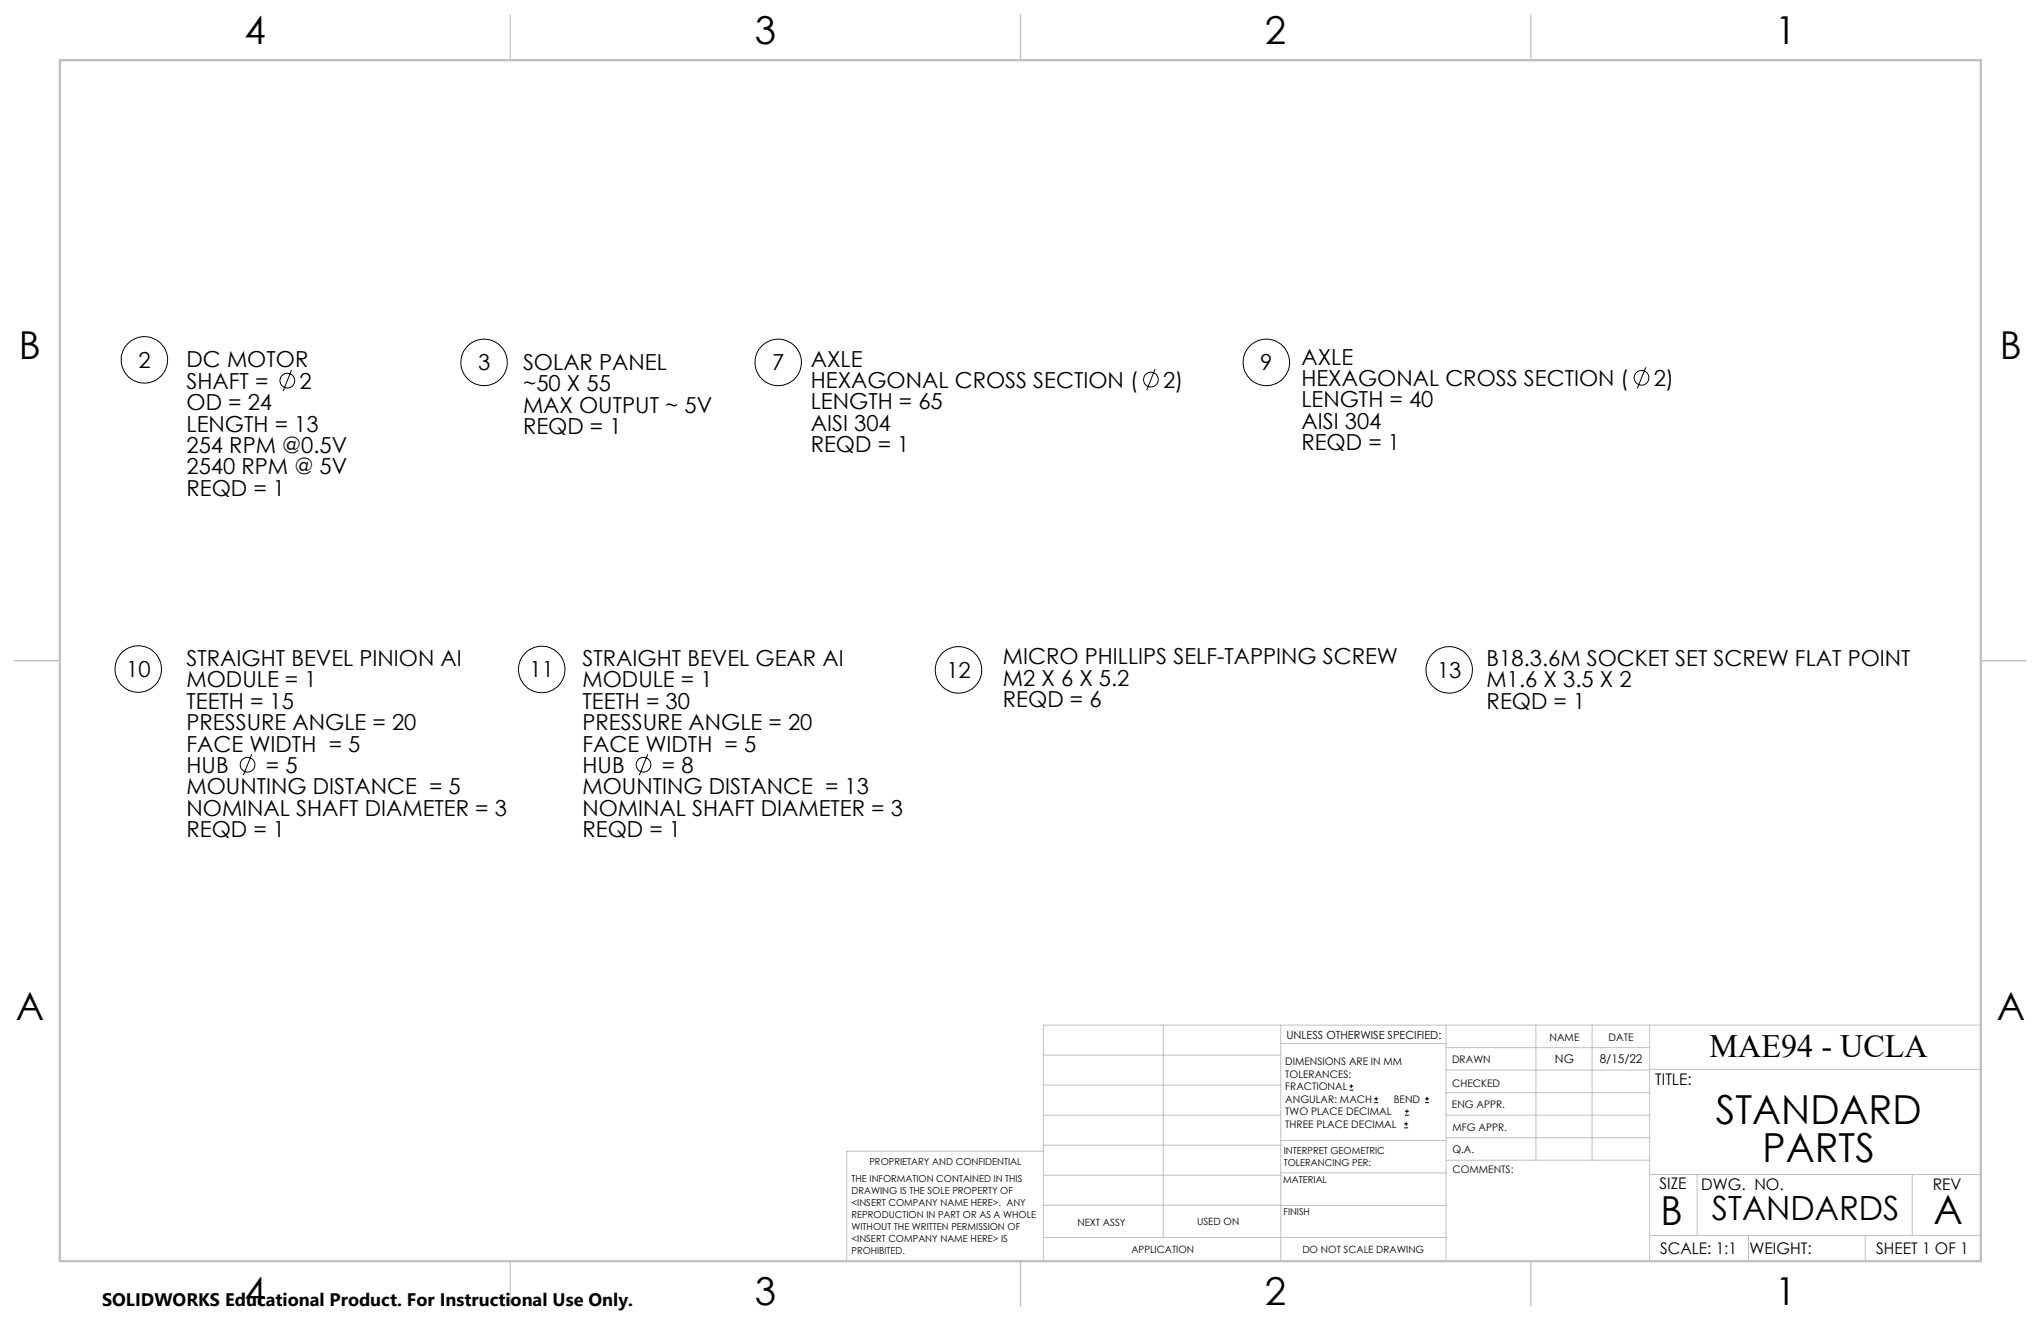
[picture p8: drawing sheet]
<svg xmlns="http://www.w3.org/2000/svg" width="432mm" height="279mm" viewBox="0 0 432 279" stroke-linecap="round" stroke-linejoin="round" font-family="sans-serif">
<defs><g id="words">
<g font-size="8.5">
<text x="363" y="237.7">STANDARD</text>
<text x="372.9" y="245.8">PARTS</text>
<text x="351.3" y="259">B</text>
<text x="409.1" y="258.9">A</text>
</g>
<g font-size="8.1">
<text x="51.7" y="9.3">4</text>
<text x="159.7" y="9.3">3</text>
<text x="267.6" y="9.3">2</text>
<text x="375.6" y="9.3">1</text>
<text x="4" y="76">B</text>
<text x="423.1" y="76">B</text>
<text x="3.3" y="215.7">A</text>
<text x="422.4" y="215.7">A</text>
<text x="51.7" y="276">4</text>
<text x="159.7" y="276">3</text>
<text x="267.6" y="276">2</text>
<text x="375.6" y="276">1</text>
</g>
<text font-size="7.1" x="362.2" y="258.1">STANDARDS</text>
<text font-size="6.9" x="361.7" y="223.6">MAE94 - UCLA</text>
<g font-size="4.7">
<text x="29.3" y="77.8">2</text>
<text x="39.5" y="77.7">DC MOTOR</text>
<text x="171.5" y="77.5">AXLE</text>
<text x="275.3" y="77.1">AXLE</text>
<text x="39.5" y="82.3">SHAFT =</text>
<text x="63.4" y="82.3">2</text>
<text x="101.1" y="78.3">3</text>
<text x="110.7" y="78.3">SOLAR PANEL</text>
<text x="110.7" y="82.8">~50 X 55</text>
<text x="163.4" y="78.3">7</text>
<text x="171.5" y="82.1">HEXAGONAL CROSS SECTION (</text>
<text x="246.1" y="82">2)</text>
<text x="266.6" y="78.3">9</text>
<text x="275.3" y="81.7">HEXAGONAL CROSS SECTION (</text>
<text x="349.9" y="81.7">2)</text>
<text x="39.5" y="86.8">OD = 24</text>
<text x="110.7" y="87.3">MAX OUTPUT ~ 5V</text>
<text x="171.5" y="86.6">LENGTH = 65</text>
<text x="275.3" y="86.2">LENGTH = 40</text>
<text x="39.5" y="91.3">LENGTH = 13</text>
<text x="39.5" y="95.8">254 RPM @0.5V</text>
<text x="110.7" y="91.9">REQD = 1</text>
<text x="171.5" y="91.1">AISI 304</text>
<text x="171.5" y="95.6">REQD = 1</text>
<text x="275.3" y="90.7">AISI 304</text>
<text x="275.3" y="95.2">REQD = 1</text>
<text x="39.5" y="100.4">2540 RPM @ 5V</text>
<text x="39.5" y="104.9">REQD = 1</text>
<text x="26.7" y="143.1">10</text>
<text x="39.5" y="140.9">STRAIGHT BEVEL PINION AI</text>
<text x="112" y="143.2">11</text>
<text x="123.2" y="140.9">STRAIGHT BEVEL GEAR AI</text>
<text x="200.2" y="143.3">12</text>
<text x="212.2" y="140.5">MICRO PHILLIPS SELF-TAPPING SCREW</text>
<text x="304" y="143.3">13</text>
<text x="314.5" y="140.9">B18.3.6M SOCKET SET SCREW FLAT POINT</text>
<text x="39.5" y="145.4">MODULE = 1</text>
<text x="39.5" y="149.9">TEETH = 15</text>
<text x="123.2" y="145.4">MODULE = 1</text>
<text x="123.2" y="149.9">TEETH = 30</text>
<text x="212.2" y="145.1">M2 X 6 X 5.2</text>
<text x="212.2" y="149.6">REQD = 6</text>
<text x="314.5" y="145.4">M1.6 X 3.5 X 2</text>
<text x="314.5" y="149.9">REQD = 1</text>
<text x="39.5" y="154.4">PRESSURE ANGLE = 20</text>
<text x="123.2" y="154.5">PRESSURE ANGLE = 20</text>
<text x="39.5" y="159">FACE WIDTH = 5</text>
<text x="123.2" y="159">FACE WIDTH = 5</text>
<text x="39.5" y="163.5">HUB</text>
<text x="56.3" y="163.5">= 5</text>
<text x="123.2" y="163.5">HUB</text>
<text x="140" y="163.5">= 8</text>
<text x="39.5" y="168">MOUNTING DISTANCE = 5</text>
<text x="39.5" y="172.5">NOMINAL SHAFT DIAMETER = 3</text>
<text x="123.2" y="168">MOUNTING DISTANCE = 13</text>
<text x="123.2" y="172.5">NOMINAL SHAFT DIAMETER = 3</text>
<text x="39.5" y="177.1">REQD = 1</text>
<text x="123.2" y="177.1">REQD = 1</text>
</g>
<text font-size="3.8" x="21.6" y="276.3">SOLIDWORKS Educational Product. For Instructional Use Only.</text>
<g font-size="3.4">
<text x="350.2" y="229.5">TITLE:</text>
<text x="351.1" y="251.6">SIZE</text>
<text x="359.9" y="251.6">DWG. NO.</text>
<text x="408.9" y="251.7">REV</text>
<text x="351.2" y="265.2">SCALE: 1:1</text>
<text x="370.1" y="265.3">WEIGHT:</text>
<text x="396.9" y="265.2">SHEET 1 OF 1</text>
</g>
<g font-size="2.5">
<text x="329" y="224.8">NG</text>
<text x="338.5" y="224.9">8/15/22</text>
</g>
<text font-size="2.4" x="272.2" y="219.7">UNLESS OTHERWISE SPECIFIED:</text>
<g font-size="2.2">
<text x="327.8" y="220.1">NAME</text>
<text x="340.3" y="220.2">DATE</text>
<text x="271.9" y="225.3">DIMENSIONS ARE IN MM</text>
<text x="271.9" y="227.9">TOLERANCES:</text>
<text x="307.2" y="224.9">DRAWN</text>
<text x="271.9" y="230.6">FRACTIONAL</text>
<text x="271.9" y="233.2">ANGULAR: MACH</text>
<text x="294.9" y="233.2">BEND</text>
<text x="307.3" y="229.8">CHECKED</text>
<text x="271.9" y="235.9">TWO PLACE DECIMAL</text>
<text x="271.9" y="238.5">THREE PLACE DECIMAL</text>
<text x="307.2" y="234.5">ENG APPR.</text>
<text x="307.3" y="239.2">MFG APPR.</text>
<text x="307.3" y="243.9">Q.A.</text>
<text x="307.3" y="248.1">COMMENTS:</text>
</g>
<g font-size="2.1">
<text x="227.9" y="259.2">NEXT ASSY</text>
<text x="253.3" y="259.2">USED ON</text>
<text x="239.3" y="265">APPLICATION</text>
<text x="275.5" y="265.1">DO NOT SCALE DRAWING</text>
</g>
<g font-size="2">
<text x="271.6" y="244.1">INTERPRET GEOMETRIC</text>
<text x="180.2" y="250">THE INFORMATION CONTAINED IN THIS</text>
<text x="183.9" y="246.4">PROPRIETARY AND CONFIDENTIAL</text>
<text x="271.5" y="250.2">MATERIAL</text>
<text x="271.6" y="246.6">TOLERANCING PER:</text>
<text x="180.2" y="252.5">DRAWING IS THE SOLE PROPERTY OF</text>
<text x="180.2" y="255.1">&lt;INSERT COMPANY NAME HERE&gt;. ANY</text>
<text x="180.2" y="257.6">REPRODUCTION IN PART OR AS A WHOLE</text>
<text x="271.5" y="257">FINISH</text>
<text x="180.2" y="260.1">WITHOUT THE WRITTEN PERMISSION OF</text>
<text x="180.2" y="262.6">&lt;INSERT COMPANY NAME HERE&gt; IS</text>
<text x="180.2" y="265.2">PROHIBITED.</text>
</g>
</g></defs>
<g fill="none" stroke="#000" stroke-width=".21">
<path d="M61.7 78.3l-1.8 4.4M244.4 78.1l-1.8 4.4M348.2 77.7l-1.8 4.4M53.3 159.5l-1.8 4.5M137.1 159.5l-1.8 4.5M285.5 230.6h.8M285.5 229.7h.8M285.9 229.3v.9M290.7 233.2h.8M290.7 232.4h.8M291.1 232v.8M297.1 238.5h.8"/>
<path d="M297.1 237.7h.8M297.2 235.9h.9M297.2 235.1h.9M297.5 237.3v.8M297.6 234.6v.9M301.5 233.2h.8M301.5 232.4h.8M301.9 232v.8"/>
<circle cx="30.5" cy="76.1" r="4.9"/>
<circle cx="102.4" cy="76.7" r="4.9"/>
<circle cx="164.6" cy="76.6" r="4.9"/>
<circle cx="267.9" cy="76.7" r="4.9"/>
<circle cx="347.3" cy="79.9" r="1.55"/>
<circle cx="60.8" cy="80.5" r="1.55"/>
<circle cx="243.5" cy="80.3" r="1.55"/>
<circle cx="29.3" cy="141.5" r="4.9"/>
<circle cx="114.6" cy="141.6" r="4.9"/>
<circle cx="202.8" cy="141.7" r="4.9"/>
<circle cx="306.6" cy="141.7" r="4.9"/>
<circle cx="52.4" cy="161.7" r="1.55"/>
<circle cx="136.1" cy="161.7" r="1.55"/>
</g>
<g fill="none" stroke="#c0c0c0" stroke-width=".21">
<path d="M246.1 216.8v44.9M271 216.8v49.9M305.9 216.8v49.9M324.9 216.8v28.6M336.8 216.8v28.6M349 216.8v49.9M419.1 216.8h-198.4v49.9M220.7 235.9h50.3M220.7 229.5h50.3M220.7 223.2h50.3M271 220.7h34.9M305.9 231.1h43.1"/>
<path d="M305.9 226.3h43.1M305.9 221.6h43.1M305.9 235.9h43.1M349 226.2h70.1M220.7 254.9l85.2 .1M220.7 248.6h50.3M220.7 242.2h50.3M220.7 243.5h-41.6v23.2M271 248.1h35M271 241.2h35M305.9 240.6h43.1M306 245.4h43"/>
<path d="M349 248.4h70.1M359.1 248.4v12.9M404.6 248.4v12.9M220.7 261.7h85.2M349 261.3h70.1M369.9 261.3v5.4M394.6 261.3v5.4"/>
</g>
<path d="M108 3.2v9.5M215.9 3.2v9.5M323.8 3.2v9.5M3.1 139.7h9.6M419.1 139.7h9.5M108 266.7v9.6M215.9 266.7v9.6M323.8 266.7v9.6" fill="none" stroke="#c0c0c0" stroke-width=".25"/>
<path d="M12.7 12.7h406.4v254h-406.4z" fill="none" stroke="#c0c0c0" stroke-width=".5"/>
<use href="#words"/>
</svg>
